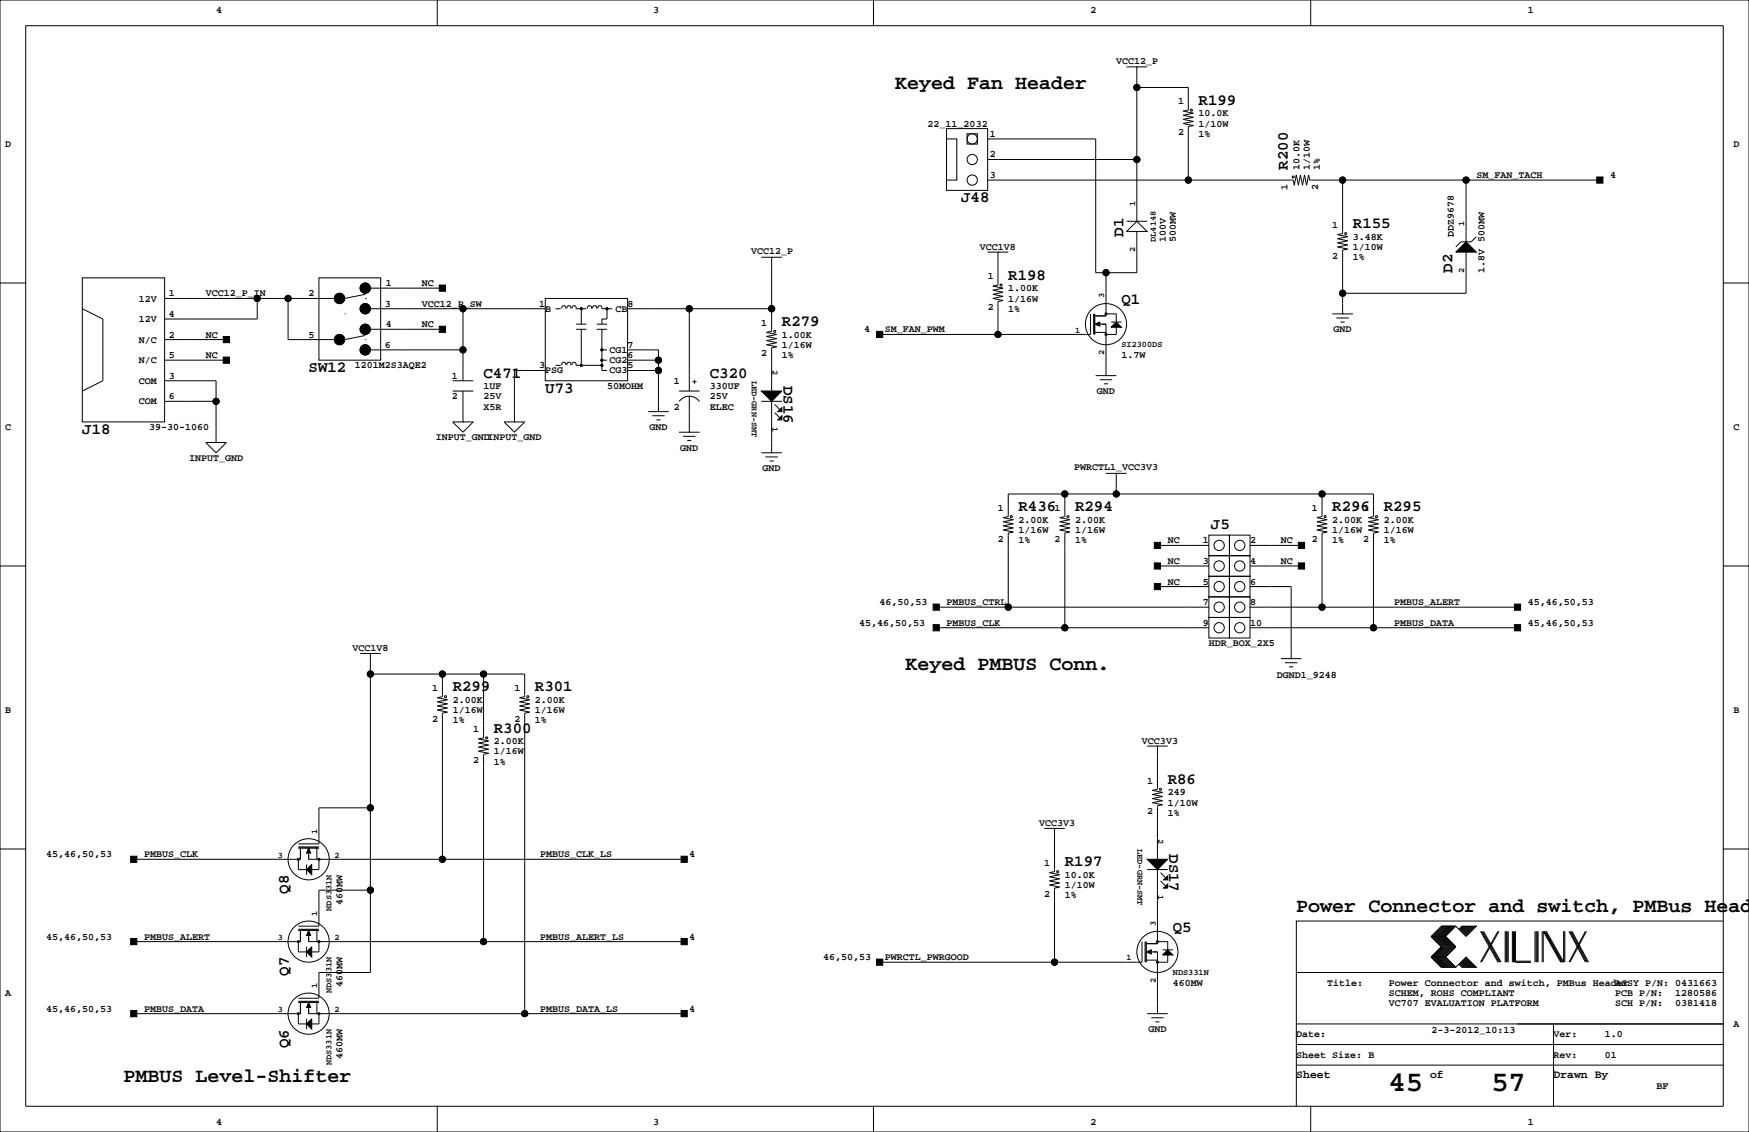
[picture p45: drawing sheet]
<svg xmlns="http://www.w3.org/2000/svg" width="432mm" height="279mm" viewBox="0 0 432 279" stroke-linecap="round" stroke-linejoin="round" font-family="sans-serif">
<defs><g id="words">
<g font-size="7.1">
<text x="342.8" y="269.3">45</text>
<text x="368.2" y="269.3">57</text>
</g>
<g font-size="4.9">
<text x="221" y="21.9">Keyed Fan Header</text>
<text x="223.5" y="165.4">Keyed PMBUS Conn.</text>
<text x="320" y="225.1">Power Connector and switch, PMBus Heade</text>
<text x="30.5" y="267">PMBUS Level-Shifter</text>
</g>
<g font-size="3.9">
<text x="295.9" y="25.9">R199</text>
<text x="318" y="41.9" transform="rotate(-90 318 41.9)">R200</text>
<text x="237.3" y="49.9">J48</text>
<text x="277.3" y="58.4" transform="rotate(-90 277.3 58.4)">D1</text>
<text x="334" y="56.4">R155</text>
<text x="248.9" y="69.1">R198</text>
<text x="358.6" y="67.3" transform="rotate(-90 358.6 67.3)">D2</text>
<text x="276.9" y="75.2">Q1</text>
<text x="193" y="80.5">R279</text>
<text x="76.2" y="91.9">SW12</text>
<text x="119.4" y="93.2">C471</text>
<text x="175.3" y="93.2">C320</text>
<text x="193.4" y="95.2" transform="rotate(90 193.4 95.2)">DS16</text>
<text x="134.6" y="97">U73</text>
<text x="20.3" y="107.2">J18</text>
<text x="251.5" y="126.2">R436</text>
<text x="265.4" y="126.2">R294</text>
<text x="299" y="130.5">J5</text>
<text x="328.9" y="126.2">R296</text>
<text x="341.6" y="126.2">R295</text>
<text x="111.8" y="170.7">R299</text>
<text x="132.1" y="170.7">R301</text>
<text x="121.9" y="180.8">R300</text>
<text x="288.3" y="193.5">R86</text>
<text x="262.9" y="213.8">R197</text>
<text x="288.6" y="210.8" transform="rotate(90 288.6 210.8)">DS17</text>
<text x="71.3" y="220.6" transform="rotate(-90 71.3 220.6)">Q8</text>
<text x="289.6" y="230.1">Q5</text>
<text x="71.3" y="240.9" transform="rotate(-90 71.3 240.9)">Q7</text>
<text x="71.3" y="258.7" transform="rotate(-90 71.3 258.7)">Q6</text>
</g>
<g font-size="2.8">
<text x="320" y="266.1">Sheet</text>
<text x="353.1" y="266.1">of</text>
<text x="383.5" y="266.1">Drawn By</text>
</g>
<g font-size="2.5">
<text x="53.3" y="3.3">4</text>
<text x="161.3" y="3.3">3</text>
<text x="269.2" y="3.3">2</text>
<text x="377.2" y="3.3">1</text>
<text x="275.6" y="15.8">VCC12_P</text>
<text x="290.8" y="25.7">1</text>
<text x="295.9" y="28.7">10.0K</text>
<text x="229" y="31.2">22_11_2032</text>
<text x="244.4" y="33.8">1</text>
<text x="290.8" y="33.4">2</text>
<text x="295.9" y="33.8">1%</text>
<text x="295.9" y="31.2">1/10W</text>
<text x="1.3" y="36.3">D</text>
<text x="244.4" y="38.9">2</text>
<text x="320.8" y="41.9" transform="rotate(-90 320.8 41.9)">10.0K</text>
<text x="323.3" y="41.9" transform="rotate(-90 323.3 41.9)">1/10W</text>
<text x="325.9" y="41.9" transform="rotate(-90 325.9 41.9)">1%</text>
<text x="428" y="36.3">D</text>
<text x="244.4" y="43.9">3</text>
<text x="317.8" y="47" transform="rotate(-90 317.8 47)">1</text>
<text x="325.5" y="47" transform="rotate(-90 325.5 47)">2</text>
<text x="364.5" y="43.9">SM_FAN_TACH</text>
<text x="397.5" y="43.9">4</text>
<text x="287.8" y="59.7" transform="rotate(-90 287.8 59.7)">100V</text>
<text x="290.3" y="59.7" transform="rotate(-90 290.3 59.7)">500MW</text>
<text x="328.9" y="56.2">1</text>
<text x="334" y="59.2">3.48K</text>
<text x="358.9" y="58.4" transform="rotate(-90 358.9 58.4)">DDZ9678</text>
<text x="185.4" y="62.7">VCC12_P</text>
<text x="241.9" y="61.7">VCC1V8</text>
<text x="328.9" y="63.8">2</text>
<text x="334" y="61.7">1/10W</text>
<text x="334" y="64.3">1%</text>
<text x="95.2" y="70.6">1</text>
<text x="104.1" y="70.6">NC</text>
<text x="243.8" y="68.9">1</text>
<text x="248.9" y="71.9">1.00K</text>
<text x="366.5" y="67.3" transform="rotate(-90 366.5 67.3)">1.8V 500MW</text>
<text x="34.3" y="74.4">12V</text>
<text x="41.7" y="73.2">1</text>
<text x="50.8" y="73.2">VCC12_P_IN</text>
<text x="76.2" y="73.2">2</text>
<text x="95" y="75.7">3</text>
<text x="104.1" y="75.7">VCC12_P_SW</text>
<text x="133.1" y="75.7">1</text>
<text x="134.6" y="76.9">B</text>
<text x="152" y="76.9">CB</text>
<text x="154.9" y="75.7">8</text>
<text x="243.8" y="76.5">2</text>
<text x="248.9" y="77">1%</text>
<text x="248.9" y="74.4">1/16W</text>
<text x="34.3" y="79.5">12V</text>
<text x="41.7" y="78.2">4</text>
<text x="41.7" y="83.3">2</text>
<text x="50.8" y="83.3">NC</text>
<text x="76.2" y="83.3">5</text>
<text x="95.2" y="80.8">4</text>
<text x="104.1" y="80.8">NC</text>
<text x="188" y="80.4">1</text>
<text x="193" y="83.3">1.00K</text>
<text x="213.4" y="82">4</text>
<text x="218.4" y="82">SM_FAN_PWM</text>
<text x="329.2" y="82">GND</text>
<text x="34.3" y="89.7">N/C</text>
<text x="34.3" y="84.6">N/C</text>
<text x="41.7" y="88.4">5</text>
<text x="50.8" y="88.4">NC</text>
<text x="95" y="85.9">6</text>
<text x="150.5" y="89.6">CG2</text>
<text x="150.5" y="87.1">CG1</text>
<text x="154.9" y="88.4">6</text>
<text x="154.9" y="85.9">7</text>
<text x="188" y="88">2</text>
<text x="193" y="85.9">1/16W</text>
<text x="193" y="88.4">1%</text>
<text x="276.9" y="88.4">1.7W</text>
<text x="34.3" y="94.7">COM</text>
<text x="41.7" y="93.5">3</text>
<text x="87.6" y="90.9">1201M2S3AQE2</text>
<text x="111.5" y="93.5">1</text>
<text x="133.1" y="90.9">3</text>
<text x="134.6" y="92.1">PSG</text>
<text x="150.5" y="92.1">CG3</text>
<text x="154.9" y="90.9">5</text>
<text x="166.4" y="94.7">1</text>
<text x="34.3" y="99.8">COM</text>
<text x="41.7" y="98.6">6</text>
<text x="111.5" y="98.6">2</text>
<text x="119.4" y="96">1UF</text>
<text x="119.4" y="98.6">25V</text>
<text x="119.4" y="101.1">X5R</text>
<text x="149.9" y="96">50MOHM</text>
<text x="166.4" y="101.1">2</text>
<text x="175.3" y="96">330UF</text>
<text x="175.3" y="98.6">25V</text>
<text x="175.3" y="101.1">ELEC</text>
<text x="270.8" y="97.3">GND</text>
<text x="1.3" y="106.2">C</text>
<text x="36.8" y="106.2">39-30-1060</text>
<text x="160.3" y="106.2">GND</text>
<text x="428" y="106.2">C</text>
<text x="46.7" y="113.8">INPUT_GND</text>
<text x="107.6" y="108.7">INPUT_GNDINPUT_GND</text>
<text x="168" y="111.3">GND</text>
<text x="188.3" y="116.3">GND</text>
<text x="265.2" y="116.1">PWRCTL1_VCC3V3</text>
<text x="246.4" y="126.1">1</text>
<text x="251.5" y="129">2.00K</text>
<text x="251.5" y="131.6">1/16W</text>
<text x="260.3" y="126.1">1</text>
<text x="265.4" y="131.6">1/16W</text>
<text x="265.4" y="129">2.00K</text>
<text x="323.9" y="126.1">1</text>
<text x="328.9" y="131.6">1/16W</text>
<text x="328.9" y="129">2.00K</text>
<text x="336.6" y="126.1">1</text>
<text x="341.6" y="129">2.00K</text>
<text x="341.6" y="131.6">1/16W</text>
<text x="246.4" y="133.7">2</text>
<text x="251.5" y="134.1">1%</text>
<text x="260.3" y="133.7">2</text>
<text x="265.4" y="134.1">1%</text>
<text x="288.3" y="134.1">NC</text>
<text x="297" y="134.1">1</text>
<text x="308.6" y="134.1">2</text>
<text x="316.2" y="134.1">NC</text>
<text x="323.9" y="133.7">2</text>
<text x="328.9" y="134.1">1%</text>
<text x="336.6" y="133.7">2</text>
<text x="341.6" y="134.1">1%</text>
<text x="288.3" y="139.2">NC</text>
<text x="297" y="139.2">3</text>
<text x="308.6" y="139.2">4</text>
<text x="316.2" y="139.2">NC</text>
<text x="217.2" y="149.4">46,50,53</text>
<text x="233.7" y="149.4">PMBUS_CTRL</text>
<text x="288.3" y="144.3">NC</text>
<text x="297" y="144.3">5</text>
<text x="297" y="149.4">7</text>
<text x="308.6" y="144.3">6</text>
<text x="308.6" y="149.4">8</text>
<text x="344.2" y="149.4">PMBUS_ALERT</text>
<text x="377.2" y="149.4">45,46,50,53</text>
<text x="212.1" y="154.4">45,46,50,53</text>
<text x="233.7" y="154.4">PMBUS_CLK</text>
<text x="297" y="154.4">9</text>
<text x="308.6" y="154.4">10</text>
<text x="344.2" y="154.4">PMBUS_DATA</text>
<text x="377.2" y="154.4">45,46,50,53</text>
<text x="87" y="160.8">VCC1V8</text>
<text x="298.5" y="159.5">HDR_BOX_2X5</text>
<text x="315.2" y="167.4">DGND1_9248</text>
<text x="106.7" y="170.5">1</text>
<text x="111.8" y="173.5">2.00K</text>
<text x="127" y="170.5">1</text>
<text x="132.1" y="173.5">2.00K</text>
<text x="1.3" y="176">B</text>
<text x="106.7" y="178.1">2</text>
<text x="111.8" y="176">1/16W</text>
<text x="111.8" y="178.6">1%</text>
<text x="127" y="178.1">2</text>
<text x="132.1" y="176">1/16W</text>
<text x="132.1" y="178.6">1%</text>
<text x="428" y="176">B</text>
<text x="116.8" y="180.7">1</text>
<text x="121.9" y="183.6">2.00K</text>
<text x="281.9" y="183.6">VCC3V3</text>
<text x="116.8" y="188.3">2</text>
<text x="121.9" y="188.7">1%</text>
<text x="121.9" y="186.2">1/16W</text>
<text x="283.2" y="193.4">1</text>
<text x="288.3" y="196.3">249</text>
<text x="256.5" y="204">VCC3V3</text>
<text x="283.2" y="201">2</text>
<text x="288.3" y="198.9">1/10W</text>
<text x="288.3" y="201.4">1%</text>
<text x="11.4" y="211.6">45,46,50,53</text>
<text x="35.6" y="211.6">PMBUS_CLK</text>
<text x="133.3" y="211.6">PMBUS_CLK_LS</text>
<text x="170.2" y="211.6">4</text>
<text x="257.8" y="213.7">1</text>
<text x="257.8" y="221.3">2</text>
<text x="262.9" y="221.7">1%</text>
<text x="262.9" y="219.2">1/10W</text>
<text x="262.9" y="216.7">10.0K</text>
<text x="84.6" y="223.3" transform="rotate(-90 84.6 223.3)">460MW</text>
<text x="11.4" y="231.9">45,46,50,53</text>
<text x="35.6" y="231.9">PMBUS_ALERT</text>
<text x="133.3" y="231.9">PMBUS_ALERT_LS</text>
<text x="170.2" y="231.9">4</text>
<text x="203.2" y="237">46,50,53</text>
<text x="218.4" y="237">PWRCTL_PWRGOOD</text>
<text x="1.3" y="245.9">A</text>
<text x="84.6" y="243.6" transform="rotate(-90 84.6 243.6)">460MW</text>
<text x="289.6" y="243.3">460MW</text>
<text x="327.7" y="243.3">Title:</text>
<text x="342.9" y="245.9">SCHEM, ROHS COMPLIANT</text>
<text x="342.9" y="243.3">Power Connector and switch, PMBus Header</text>
<text x="398.8" y="243.3">ASSY P/N: 0431663</text>
<text x="398.8" y="245.9">PCB P/N:</text>
<text x="413.6" y="245.9">1280586</text>
<text x="11.4" y="249.7">45,46,50,53</text>
<text x="35.6" y="249.7">PMBUS_DATA</text>
<text x="133.3" y="249.7">PMBUS_DATA_LS</text>
<text x="170.2" y="249.7">4</text>
<text x="342.9" y="248.4">VC707 EVALUATION PLATFORM</text>
<text x="398.8" y="248.4">SCH P/N:</text>
<text x="413.6" y="248.4">0381418</text>
<text x="283.5" y="254.8">GND</text>
<text x="320" y="256">Date:</text>
<text x="353.4" y="255">2-3-2012_10:13</text>
<text x="383.5" y="256">Ver:</text>
<text x="396.2" y="256">1.0</text>
<text x="428" y="253.5">A</text>
<text x="84.6" y="261.4" transform="rotate(-90 84.6 261.4)">460MW</text>
<text x="320" y="261.1">Sheet Size: B</text>
<text x="383.5" y="261.1">Rev:</text>
<text x="396.2" y="261.1">01</text>
<text x="408.9" y="268.7">BF</text>
<text x="53.3" y="277.6">4</text>
<text x="161.3" y="277.6">3</text>
<text x="269.2" y="277.6">2</text>
<text x="377.2" y="277.6">1</text>
</g>
<g font-size="2.1">
<text x="280.2" y="50.8" transform="rotate(-90 280.2 50.8)">1</text>
<text x="285.3" y="59.7" transform="rotate(-90 285.3 59.7)">DL4148</text>
<text x="361.5" y="55.9" transform="rotate(-90 361.5 55.9)">1</text>
<text x="280.2" y="62.2" transform="rotate(-90 280.2 62.2)">2</text>
<text x="361.5" y="67.3" transform="rotate(-90 361.5 67.3)">2</text>
<text x="272.6" y="73.7" transform="rotate(-90 272.6 73.7)">3</text>
<text x="265.4" y="82.1">1</text>
<text x="272.6" y="87.6" transform="rotate(-90 272.6 87.6)">2</text>
<text x="276.9" y="85.7">SI2300DS</text>
<text x="185.6" y="94" transform="rotate(90 185.6 94)">LED-GRN-SMT</text>
<text x="190.7" y="91.4" transform="rotate(90 190.7 91.4)">2</text>
<text x="190.7" y="105.4" transform="rotate(90 190.7 105.4)">1</text>
<text x="78.3" y="205.7" transform="rotate(-90 78.3 205.7)">1</text>
<text x="280.9" y="209.5" transform="rotate(90 280.9 209.5)">LED-GRN-SMT</text>
<text x="285.9" y="207" transform="rotate(90 285.9 207)">2</text>
<text x="68.6" y="211.7">3</text>
<text x="82.5" y="211.7">2</text>
<text x="285.9" y="221" transform="rotate(90 285.9 221)">1</text>
<text x="78.3" y="226.1" transform="rotate(-90 78.3 226.1)">1</text>
<text x="81.9" y="224.8" transform="rotate(-90 81.9 224.8)">NDS331N</text>
<text x="68.6" y="232">3</text>
<text x="82.5" y="232">2</text>
<text x="285.3" y="228.6" transform="rotate(-90 285.3 228.6)">3</text>
<text x="278.1" y="237.1">1</text>
<text x="78.3" y="243.8" transform="rotate(-90 78.3 243.8)">1</text>
<text x="81.9" y="245.1" transform="rotate(-90 81.9 245.1)">NDS331N</text>
<text x="285.3" y="242.6" transform="rotate(-90 285.3 242.6)">2</text>
<text x="289.6" y="240.6">NDS331N</text>
<text x="68.6" y="249.8">3</text>
<text x="82.5" y="249.8">2</text>
<text x="81.9" y="262.9" transform="rotate(-90 81.9 262.9)">NDS331N</text>
</g>
</g></defs>
<g fill="none" stroke="#000" stroke-width=".25">
<path d="M0 0h431.8v279.4h-431.8zM6.3 6.4h419.1v266.6h-419.1zM107.9 0v6.4M215.6 0v6.4M278.1 16.5h5.1M280.7 16.5h.1M280.7 16.5v38.1M323.6 0v6.4M233.7 31.8h10.1v15.2h-10.1zM233.7 34.3h2.5v10.1h-2.5zM238.8 33h2.5v2.6h-2.5zM243.8 34.3h26.7v33h10.2v-10.1"/>
<path d="M243.8 39.4h36.9M280.7 21.6h12.7v5.6l-1.3 .2 2.5 .5-2.5 .5 2.5 .6-2.5 .5 2.5 .5-2.5 .5 2.5 .5-1.2 .2v13.2M243.8 44.4h75.5l.2 1.3 .5-2.5 .5 2.5 .6-2.5 .5 2.5 .5-2.5 .5 2.5 .5-2.5 .2 1.2h71.7M278.1 54.6h5.1M280.7 54.6l2.5 2.6h-5.1zM331.5 44.4v13.3l-1.3 .2 2.5 .5-2.5 .5 2.5 .5-2.5 .5 2.5 .6-2.5 .5 2.5 .5-1.2 .2v15.8M361.9 44.4v15.3M364.5 58.4l-1.3 1.3h-2.5l-1.3 1.3M0 69.8h6.3M20.3 68.6h20.3v35.5h-20.3zM20.3 76.2l5.1 2.5v15.3l-5.1 2.5M40.6 73.7h41.9"/>
<path d="M63.5 73.7v5h-22.9M71.1 73.7v10.1h11.4M78.7 68.6h15.3v20.3h-15.3zM83.8 74.9h.1M85.1 77.5h.1M90.2 74.9h.1M90.2 73.7h.1M90.2 72.6l-5.1 1.1M91.4 76.2h43.2M91.4 71.1h17.8M114.3 76.2v17.8M134.6 73.7h20.3v20.3h-20.3z"/>
<path d="M137.2 76.2h1.2M138.7 76.1a.51 .51 0 0 1 .5-.7 .51 .51 0 0 1 .4 .8M140 76.1a.51 .51 0 0 1 .5-.7 .51 .51 0 0 1 .4 .8M141.2 76.1a.51 .51 0 0 1 .6-.7 .51 .51 0 0 1 .4 .8M142.2 76.2h2.6M143.5 76.2v3.8M145.1 76.1a.51 .51 0 0 1 .5-.7 .51 .51 0 0 1 .4 .8M146.3 76.1a.51 .51 0 0 1 .6-.7 .51 .51 0 0 1 .4 .8M147.6 76.1a.51 .51 0 0 1 .5-.7 .51 .51 0 0 1 .4 .8M148.6 76.2h2.5M149.9 76.2v2.5h-1.3v1.3M154.9 76.2h35.6"/>
<path d="M170.2 76.2v20.3M188 63.5h5M190.5 63.5h.1M190.5 63.5v18.3l-1.3 .2 2.6 .5-2.6 .6 2.6 .5-2.6 .5 2.6 .5-2.6 .5 2.6 .5-1.3 .3v10.6M243.8 62.2h5.1M246.4 62.2h.1M246.4 62.2v8.2l-1.3 .2 2.5 .5-2.5 .5 2.5 .5-2.5 .5 2.5 .6-2.5 .5 2.5 .5-1.2 .2v8.1M269.2 77.5v5h-52M270 77.5v5M270.3 77.5v5M273 77.5h2.6v2M273 67.3v10.7h-2.7"/>
<path d="M274.3 79.5h2.6M328.9 77.5h5.1M329.9 78.5h3.1M331 79.5h1M331.5 77.5h.1M361.9 62.2v10.2h-30.4M425.4 69.8h6.4M36.8 83.8h.1M36.8 85.1h.1M40.6 88.9h15.3M40.6 83.8h15.3M40.6 99.1h12.7"/>
<path d="M40.6 94h12.7v15.2M90.2 85.1h.1M90.2 83.8h.1M90.2 82.8l-5.1 1M91.4 86.4h22.9M91.4 81.3h17.8M111.8 94h5M111.8 96.5h5M114.3 96.5v7.6M123.2 80h.1M127 80h.1M134.6 91.4h-7.6v12.7"/>
<path d="M137.2 90.2h1.2M138.7 90.1a.51 .51 0 0 1 .5-.7 .51 .51 0 0 1 .4 .7M140 90.1a.51 .51 0 0 1 .5-.7 .51 .51 0 0 1 .4 .7M141.2 90.1a.51 .51 0 0 1 .6-.7 .51 .51 0 0 1 .4 .7M142.2 81.3h2.6M142.2 80h2.6M142.2 90.2h6.4M143.5 81.3v8.9M147.3 81.3h2.6M147.3 80h2.6M148.6 81.3v10.1h1.3M148.6 88.9h1.3"/>
<path d="M148.6 86.4h1.3M154.9 91.4h7.7M154.9 86.4h7.7v15.2M154.9 88.9h7.7M167.6 96.5h5.1M167.7 99.1a3 3 0 0 1 5 0M170.2 97.8v8.9M170.9 94.2h1.1M171.4 93.7v1M188 99.1h5M190.5 99.1v12.7M191.3 99.8l1.2 1.3"/>
<path d="M270.3 82h2.7M270.5 92.7h5.1M271.5 80h1.5v12.7M271.5 93.7h3.1M272.5 94.7h1.1M273 92.7h.1M275.6 80.8v1.7h-2.6M50.8 109.2h5.1l-2.6 2.6zM53.3 109.2h.1M111.8 104.1h5l-2.5 2.6zM114.3 104.1h.1M124.5 104.1h5l-2.5 2.6z"/>
<path d="M127 104.1h.1M160 101.6h5.1M161 102.6h3.1M162.1 103.6h1M162.6 101.6h.1M167.6 106.7h5.1M168.7 107.7h3M169.7 108.7h1M170.2 106.7h.1M188 111.8h5M189 112.8h3M190 113.8h1"/>
<path d="M190.5 111.8h.1M191.3 101.9l1.2 1.2M273 116.8h5.1M275.6 116.8h.1M275.6 116.8v5.1M0 139.7h6.3M262.9 121.9v5.6l-1.3 .3 2.6 .5-2.6 .5 2.6 .5-2.6 .5 2.6 .5-2.6 .5 2.6 .5-1.3 .3v23.3M285.8 134.6h12.6M285.8 139.7h12.6M298.4 137.2h5.1v5h-5.1zM298.4 132.1h5.1v5.1h-5.1zM303.5 137.2h5.1v5h-5.1z"/>
<path d="M303.5 132.1h5.1v5.1h-5.1zM308.6 134.6h12.7M308.6 139.7h12.7M326.4 121.9v5.6l-1.3 .3 2.6 .5-2.6 .5 2.6 .5-2.6 .5 2.6 .5-2.6 .5 2.6 .5-1.3 .3v18.3M425.4 139.7h6.4M231.1 154.9h67.3M231.1 149.9h67.3M248.9 149.9v-18.3l1.3-.3-2.6-.5 2.6-.5-2.6-.5 2.6-.5-2.6-.5 2.6-.5-2.6-.5 1.3-.3v-5.6h90.2v5.6l-1.3 .3 2.6 .5-2.6 .5 2.6 .5-2.6 .5 2.6 .5-2.6 .5 2.6 .5-1.3 .3v23.3M285.8 144.8h12.6M298.4 152.4h5.1v5.1h-5.1zM298.4 147.3h5.1v5.1h-5.1zM298.4 142.2h5.1v5.1h-5.1z"/>
<path d="M303.5 152.4h5.1v5.1h-5.1zM303.5 147.3h5.1v5.1h-5.1zM303.5 142.2h5.1v5.1h-5.1zM308.6 144.8h10.2v17.8M308.6 154.9h66M308.6 149.9h66M88.9 161.3h5.1M91.4 161.3h.1M91.4 166.4h38.1v5.6l-1.2 .2 2.5 .5-2.5 .5 2.5 .5-2.5 .5 2.5 .6-2.5 .5 2.5 .5-1.3 .2v74.2M91.4 161.3v78.7h-12.7v6.4h-5M109.2 166.4v5.6l-1.3 .2 2.6 .5-2.6 .5 2.6 .5-2.6 .5 2.6 .6-2.6 .5 2.6 .5-1.3 .2v36.1M119.4 166.4v15.7l-1.3 .3 2.5 .5-2.5 .5 2.5 .5-2.5 .5 2.5 .5-2.5 .5 2.5 .5-1.2 .3v46.2"/>
<path d="M316.2 162.6h5.1M317.2 163.6h3.1M318.3 164.6h1M318.8 162.6h.1M91.4 199.4h-12.7v8.9h-5M283.2 184.1h5.1M285.8 184.1h.1M285.8 184.1v10.7l-1.3 .3 2.5 .5-2.5 .5 2.5 .5-2.5 .5 2.5 .5-2.5 .5 2.5 .5-1.2 .3v13.2M0 209.5h6.3M73.7 212.1v2.5h2M73.7 209h5M73.7 209.3h5"/>
<path d="M74.2 209.3v2.8h-41.2M75.7 213.4v2.5M76.2 210.6v1.5h92.7M78.2 209.3v2.8M78.7 212.1v2.5h-1.7M91.4 219.7h-12.7v8.9h-5M257.8 204.5h5.1M260.3 204.5h.1M260.3 204.5v10.6l-1.2 .3 2.5 .5-2.5 .5 2.5 .5-2.5 .5 2.5 .5-2.5 .5 2.5 .5-1.3 .3v18.3M283.2 214.6h5.1M285.8 214.6v18.3h-2.8M286.5 215.4l1.3 1.3"/>
<path d="M286.5 217.4l1.3 1.3M425.4 209.5h6.4M73.7 232.4v2.5h2M73.7 229.4h5M73.7 229.6h5M74.2 229.6v2.8h-41.2M75.7 233.7v2.5M76.2 230.9v1.5h92.7M78.2 229.6v2.8M78.7 232.4v2.5h-1.7M281.9 232.4v5.1h-64.7M282.7 232.4v5.1"/>
<path d="M283 232.4v5.1M283 237h2.8M284.2 234.9h1.6v15.3M285.8 232.4h2.5v2M287 234.4h2.6M288.3 235.7v1.8h-2.5M353.3 236.2l2.6 2.6h3.5M353.3 231.1l2.6 2.6-2.6 2.5M353.3 236.2h3.6M353.3 231.1h3.6M356.1 228.6l-2.5 2.5 2.5 2.6-2.5 2.5 2.5 2.6M356.4 228.6l-2.6 2.5 2.6 2.6-2.6 2.5 2.6 2.6"/>
<path d="M356.6 228.6l-2.5 2.5 2.5 2.6-2.5 2.5 2.5 2.6M356.9 228.6l-2.6 2.5 2.6 2.6-2.6 2.5 2.6 2.6M356.9 231.1l2.5 2.6-2.5 2.5M356.9 236.2l2.5 2.6M357.1 228.6l-2.5 2.5 2.5 2.6-2.5 2.5 2.5 2.6M357.4 228.6l-2.6 2.5 2.6 2.6-2.6 2.5 2.6 2.6M357.6 228.6l-2.5 2.5 2.5 2.6-2.5 2.5 2.5 2.6M357.9 228.6l-2.6 2.5 2.6 2.6-2.6 2.5 2.6 2.6M358.1 228.6l-2.5 2.5 2.5 2.6-2.5 2.5 2.5 2.6M358.4 228.6l-2.5 2.5 2.5 2.6-2.5 2.5 2.5 2.6M358.6 228.6l-2.5 2.5 2.5 2.6-2.5 2.5 2.5 2.6M358.9 228.6l-2.5 2.5 2.5 2.6-2.5 2.5 2.5 2.6"/>
<path d="M359.2 228.6l-2.6 2.5 2.6 2.6-2.6 2.5 2.6 2.6M359.4 228.6l2.5 2.5 2.6-2.5h-3.6l-.7 .8M359.4 228.6h-3.5l-2.6 2.5M359.4 228.6l-2.5 2.5M360.2 238l.7 .8h3.6l-2.6-2.6-2.5 2.6M360.4 237.7l1 1.1M360.4 238l.8 .8M360.7 237.5l1.2 1.3M360.7 237.7l1 1.1M360.9 237.2l1.6 1.6M360.9 237.5l1.3 1.3M361.2 237l1.8 1.8"/>
<path d="M361.2 237.2l1.5 1.6M361.2 228.6l-.8 .8M361.4 236.7l2.1 2.1M361.4 237l1.8 1.8M361.4 228.6l-1 1M361.7 236.5l2.3 2.3M361.7 236.7l2 2.1M361.7 228.6l-1 1M361.9 236.5l2.3 2.3M361.9 228.6l-1.2 1.3M362.2 228.6l-1.3 1.3M362.5 228.6l-1.6 1.5"/>
<path d="M362.7 228.6l-1.5 1.5M363 228.6l-1.8 1.8M363.2 228.6l-1.8 1.8M363.5 228.6l-2.1 2M363.7 228.6l-2 2M364 228.6l-2.3 2.3M364.2 228.6l-2.3 2.3M365.5 229.9l4.3 7.6M365.8 229.9l4.3 7.6M366 229.9l4.3 7.6M366.3 229.9l4.3 7.6M369.8 229.9l-4.3 7.6"/>
<path d="M370.1 229.9l-4.3 7.6M371.6 229.9v7.6M371.9 229.9v7.6M372.1 229.9v7.6M372.4 229.9v7.6M373.4 229.9v7.6M373.6 229.9v7.6M373.9 229.9v7.6M374.1 229.9v7.6h3.9M374.1 237.2h3.9M379 229.9v7.6M379.2 229.9v7.6"/>
<path d="M379.5 229.9v7.6M379.7 229.9v7.6M380.7 229.9v7.6M381 237.5v-7.6l4.3 7.6M381.3 229.9l4.3 7.6M381.5 229.9l4.3 7.6M381.8 229.9l4.3 7.6v-7.6M386.3 229.9v7.6M387.3 229.9l4.1 7.6M387.6 229.9l4.1 7.6M387.9 229.9l4 7.6M388.1 229.9l4.1 7.6"/>
<path d="M391.4 229.9l-4.1 7.6M391.7 229.9l-4.1 7.6M425.4 227.3h-105.4v35.6M73.7 250.2v2.5h2M73.7 247.1h5M73.7 247.4h5M74.2 247.4v2.8h-41.2M75.7 251.5v2.5M76.2 248.7v1.5h92.7M78.2 247.4v2.8M78.7 250.2v2.5h-1.7M283.2 250.2h5.1"/>
<path d="M284.2 251.2h3.1M285.2 252.2h1.1M285.8 250.2h.1M320 252.7h105.4M320 257.8h105.4M320 240h105.4M383.5 252.7v20.3M107.9 273v6.4M215.6 273v6.4M320 262.9v10.1M320 262.9h105.4M323.6 273v6.4"/>
<path d="M383.5 264.2h.1"/>
<circle cx="240" cy="34.3" r="1.27"/>
<circle cx="240" cy="39.4" r="1.27"/>
<circle cx="280.7" cy="21.6" r=".76"/>
<circle cx="280.7" cy="39.4" r=".76"/>
<circle cx="294.1" cy="27.2" r=".25"/>
<circle cx="240" cy="44.4" r="1.27"/>
<circle cx="293.4" cy="44.4" r=".76"/>
<circle cx="319.3" cy="43.7" r=".25"/>
<circle cx="331.5" cy="44.4" r=".76"/>
<circle cx="332.2" cy="57.7" r=".25"/>
<circle cx="362" cy="44.4" r=".76"/>
<circle cx="63.5" cy="73.7" r=".76"/>
<circle cx="71.1" cy="73.7" r=".76"/>
<circle cx="83.8" cy="73.7" r="1.27"/>
<circle cx="90.2" cy="71.1" r="1.27"/>
<circle cx="90.2" cy="76.2" r="1.27"/>
<circle cx="114.3" cy="76.2" r=".76"/>
<circle cx="143.5" cy="76.2" r=".25"/>
<circle cx="149.9" cy="76.2" r=".25"/>
<circle cx="170.2" cy="76.2" r=".76"/>
<circle cx="190.5" cy="76.2" r=".76"/>
<circle cx="247.1" cy="70.4" r=".25"/>
<circle cx="273.1" cy="67.3" r=".76"/>
<circle cx="273.1" cy="77.5" r=".25"/>
<circle cx="331.5" cy="72.4" r=".76"/>
<circle cx="53.3" cy="99.1" r=".76"/>
<circle cx="83.8" cy="83.8" r="1.27"/>
<circle cx="90.2" cy="81.3" r="1.27"/>
<circle cx="90.2" cy="86.4" r="1.27"/>
<circle cx="114.3" cy="86.4" r=".76"/>
<circle cx="143.5" cy="90.2" r=".25"/>
<circle cx="148.6" cy="90.2" r=".25"/>
<circle cx="148.6" cy="86.4" r=".25"/>
<circle cx="148.6" cy="88.9" r=".25"/>
<circle cx="162.6" cy="91.4" r=".76"/>
<circle cx="162.6" cy="88.9" r=".76"/>
<circle cx="191.3" cy="81.8" r=".25"/>
<circle cx="246.4" cy="82.5" r=".76"/>
<circle cx="273" cy="80" r="5.1"/>
<circle cx="273.1" cy="82.5" r=".25"/>
<circle cx="249.7" cy="127.5" r=".25"/>
<circle cx="262.9" cy="121.9" r=".76"/>
<circle cx="263.7" cy="127.5" r=".25"/>
<circle cx="275.6" cy="121.9" r=".76"/>
<circle cx="301" cy="139.7" r="1.27"/>
<circle cx="301" cy="134.6" r="1.27"/>
<circle cx="306.1" cy="139.7" r="1.27"/>
<circle cx="306.1" cy="134.6" r="1.27"/>
<circle cx="326.4" cy="121.9" r=".76"/>
<circle cx="327.2" cy="127.5" r=".25"/>
<circle cx="339.9" cy="127.5" r=".25"/>
<circle cx="248.9" cy="149.9" r=".76"/>
<circle cx="262.9" cy="154.9" r=".76"/>
<circle cx="301" cy="144.8" r="1.27"/>
<circle cx="301" cy="154.9" r="1.27"/>
<circle cx="301" cy="149.9" r="1.27"/>
<circle cx="306.1" cy="144.8" r="1.27"/>
<circle cx="306.1" cy="154.9" r="1.27"/>
<circle cx="306.1" cy="149.9" r="1.27"/>
<circle cx="326.4" cy="149.9" r=".76"/>
<circle cx="339.1" cy="154.9" r=".76"/>
<circle cx="91.4" cy="166.4" r=".76"/>
<circle cx="109.2" cy="166.4" r=".76"/>
<circle cx="110" cy="172" r=".25"/>
<circle cx="119.4" cy="166.4" r=".76"/>
<circle cx="130.3" cy="172" r=".25"/>
<circle cx="91.4" cy="199.4" r=".76"/>
<circle cx="120.1" cy="182.1" r=".25"/>
<circle cx="286.5" cy="194.8" r=".25"/>
<circle cx="73.7" cy="212.1" r=".25"/>
<circle cx="76.2" cy="212.1" r="5.1"/>
<circle cx="78.7" cy="212.1" r=".25"/>
<circle cx="91.4" cy="219.7" r=".76"/>
<circle cx="109.2" cy="212.1" r=".76"/>
<circle cx="261.1" cy="215.1" r=".25"/>
<circle cx="73.7" cy="232.4" r=".25"/>
<circle cx="76.2" cy="232.4" r="5.1"/>
<circle cx="78.7" cy="232.4" r=".25"/>
<circle cx="119.4" cy="232.4" r=".76"/>
<circle cx="260.4" cy="237.5" r=".76"/>
<circle cx="285.7" cy="235" r="5.1"/>
<circle cx="285.8" cy="232.4" r=".25"/>
<circle cx="285.8" cy="237.5" r=".25"/>
<circle cx="73.7" cy="250.2" r=".25"/>
<circle cx="76.2" cy="250.2" r="5.1"/>
<circle cx="78.7" cy="250.2" r=".25"/>
<circle cx="129.5" cy="250.2" r=".76"/>
</g>
<g fill="#000" stroke="#000" stroke-width=".25">
<path d="M394.2 43.7h1.5v1.5h-1.5z" fill-rule="evenodd"/>
<path d="M108.5 70.4h1.5v1.5h-1.5z" fill-rule="evenodd"/>
<path d="M359.4 62.2l2.5-2.5 2.6 2.5z" fill-rule="evenodd"/>
<path d="M55.1 83.1h1.5v1.5h-1.5z" fill-rule="evenodd"/>
<path d="M55.1 88.1h1.5v1.6h-1.5z" fill-rule="evenodd"/>
<path d="M108.5 80.5h1.5v1.5h-1.5z" fill-rule="evenodd"/>
<path d="M188 96.5h5l-2.5 2.6z" fill-rule="evenodd"/>
<path d="M216.4 81.8h1.5v1.5h-1.5z" fill-rule="evenodd"/>
<path d="M270.3 80l1.2-.5v1z" fill-rule="evenodd"/>
<path d="M275.6 79.5l1.3 1.3h-2.6z" fill-rule="evenodd"/>
<path d="M193 100.6v1h-1z" fill-rule="evenodd"/>
<path d="M192 103.6l1-1v1z" fill-rule="evenodd"/>
<path d="M285 133.9h1.5v1.5h-1.5z" fill-rule="evenodd"/>
<path d="M320.5 133.9h1.6v1.5h-1.6z" fill-rule="evenodd"/>
<path d="M230.4 154.2h1.5v1.5h-1.5z" fill-rule="evenodd"/>
<path d="M230.4 149.1h1.5v1.5h-1.5z" fill-rule="evenodd"/>
<path d="M285 138.9h1.5v1.6h-1.5z" fill-rule="evenodd"/>
<path d="M285 144h1.5v1.5h-1.5z" fill-rule="evenodd"/>
<path d="M320.5 138.9h1.6v1.6h-1.6z" fill-rule="evenodd"/>
<path d="M373.9 154.2h1.5v1.5h-1.5z" fill-rule="evenodd"/>
<path d="M373.9 149.1h1.5v1.5h-1.5z" fill-rule="evenodd"/>
<path d="M32.3 211.3h1.5v1.6h-1.5z" fill-rule="evenodd"/>
<path d="M76.2 209.3l.5 1.3h-1z" fill-rule="evenodd"/>
<path d="M75.7 214.6l1.3-1.2v2.5z" fill-rule="evenodd"/>
<path d="M168.1 211.3h1.6v1.6h-1.6z" fill-rule="evenodd"/>
<path d="M283.2 212.1h5.1l-2.5 2.5z" fill-rule="evenodd"/>
<path d="M288.3 216.2v1h-1z" fill-rule="evenodd"/>
<path d="M287.3 219.2l1-1v1z" fill-rule="evenodd"/>
<path d="M32.3 231.6h1.5v1.6h-1.5z" fill-rule="evenodd"/>
<path d="M76.2 229.6l.5 1.3h-1z" fill-rule="evenodd"/>
<path d="M77 233.7v2.5l-1.3-1.3z" fill-rule="evenodd"/>
<path d="M168.1 231.6h1.6v1.6h-1.6z" fill-rule="evenodd"/>
<path d="M216.4 236.7h1.5v1.6h-1.5z" fill-rule="evenodd"/>
<path d="M283 234.9l1.2-.5v1.1z" fill-rule="evenodd"/>
<path d="M287 235.7l1.3-1.3 1.3 1.3z" fill-rule="evenodd"/>
<path d="M32.3 249.4h1.5v1.6h-1.5z" fill-rule="evenodd"/>
<path d="M76.2 247.4l.5 1.3h-1z" fill-rule="evenodd"/>
<path d="M75.7 252.7l1.3-1.2v2.5z" fill-rule="evenodd"/>
<path d="M168.1 249.4h1.6v1.6h-1.6z" fill-rule="evenodd"/>
<circle cx="280.7" cy="21.6" r=".76"/>
<circle cx="280.7" cy="39.4" r=".76"/>
<circle cx="293.4" cy="44.4" r=".76"/>
<circle cx="331.5" cy="44.4" r=".76"/>
<circle cx="362" cy="44.4" r=".76"/>
<circle cx="63.5" cy="73.7" r=".76"/>
<circle cx="71.1" cy="73.7" r=".76"/>
<circle cx="83.8" cy="73.7" r="1.27"/>
<circle cx="90.2" cy="71.1" r="1.27"/>
<circle cx="90.2" cy="76.2" r="1.27"/>
<circle cx="114.3" cy="76.2" r=".76"/>
<circle cx="143.5" cy="76.2" r=".25"/>
<circle cx="149.9" cy="76.2" r=".25"/>
<circle cx="170.2" cy="76.2" r=".76"/>
<circle cx="190.5" cy="76.2" r=".76"/>
<circle cx="273.1" cy="67.3" r=".76"/>
<circle cx="331.5" cy="72.4" r=".76"/>
<circle cx="53.3" cy="99.1" r=".76"/>
<circle cx="83.8" cy="83.8" r="1.27"/>
<circle cx="90.2" cy="81.3" r="1.27"/>
<circle cx="90.2" cy="86.4" r="1.27"/>
<circle cx="114.3" cy="86.4" r=".76"/>
<circle cx="143.5" cy="90.2" r=".25"/>
<circle cx="148.6" cy="90.2" r=".25"/>
<circle cx="148.6" cy="86.4" r=".25"/>
<circle cx="148.6" cy="88.9" r=".25"/>
<circle cx="162.6" cy="91.4" r=".76"/>
<circle cx="162.6" cy="88.9" r=".76"/>
<circle cx="246.4" cy="82.5" r=".76"/>
<circle cx="262.9" cy="121.9" r=".76"/>
<circle cx="275.6" cy="121.9" r=".76"/>
<circle cx="326.4" cy="121.9" r=".76"/>
<circle cx="248.9" cy="149.9" r=".76"/>
<circle cx="262.9" cy="154.9" r=".76"/>
<circle cx="326.4" cy="149.9" r=".76"/>
<circle cx="339.1" cy="154.9" r=".76"/>
<circle cx="91.4" cy="166.4" r=".76"/>
<circle cx="109.2" cy="166.4" r=".76"/>
<circle cx="119.4" cy="166.4" r=".76"/>
<circle cx="91.4" cy="199.4" r=".76"/>
<circle cx="91.4" cy="219.7" r=".76"/>
<circle cx="109.2" cy="212.1" r=".76"/>
<circle cx="119.4" cy="232.4" r=".76"/>
<circle cx="260.4" cy="237.5" r=".76"/>
<circle cx="129.5" cy="250.2" r=".76"/>
</g>
<use href="#words"/>
</svg>
